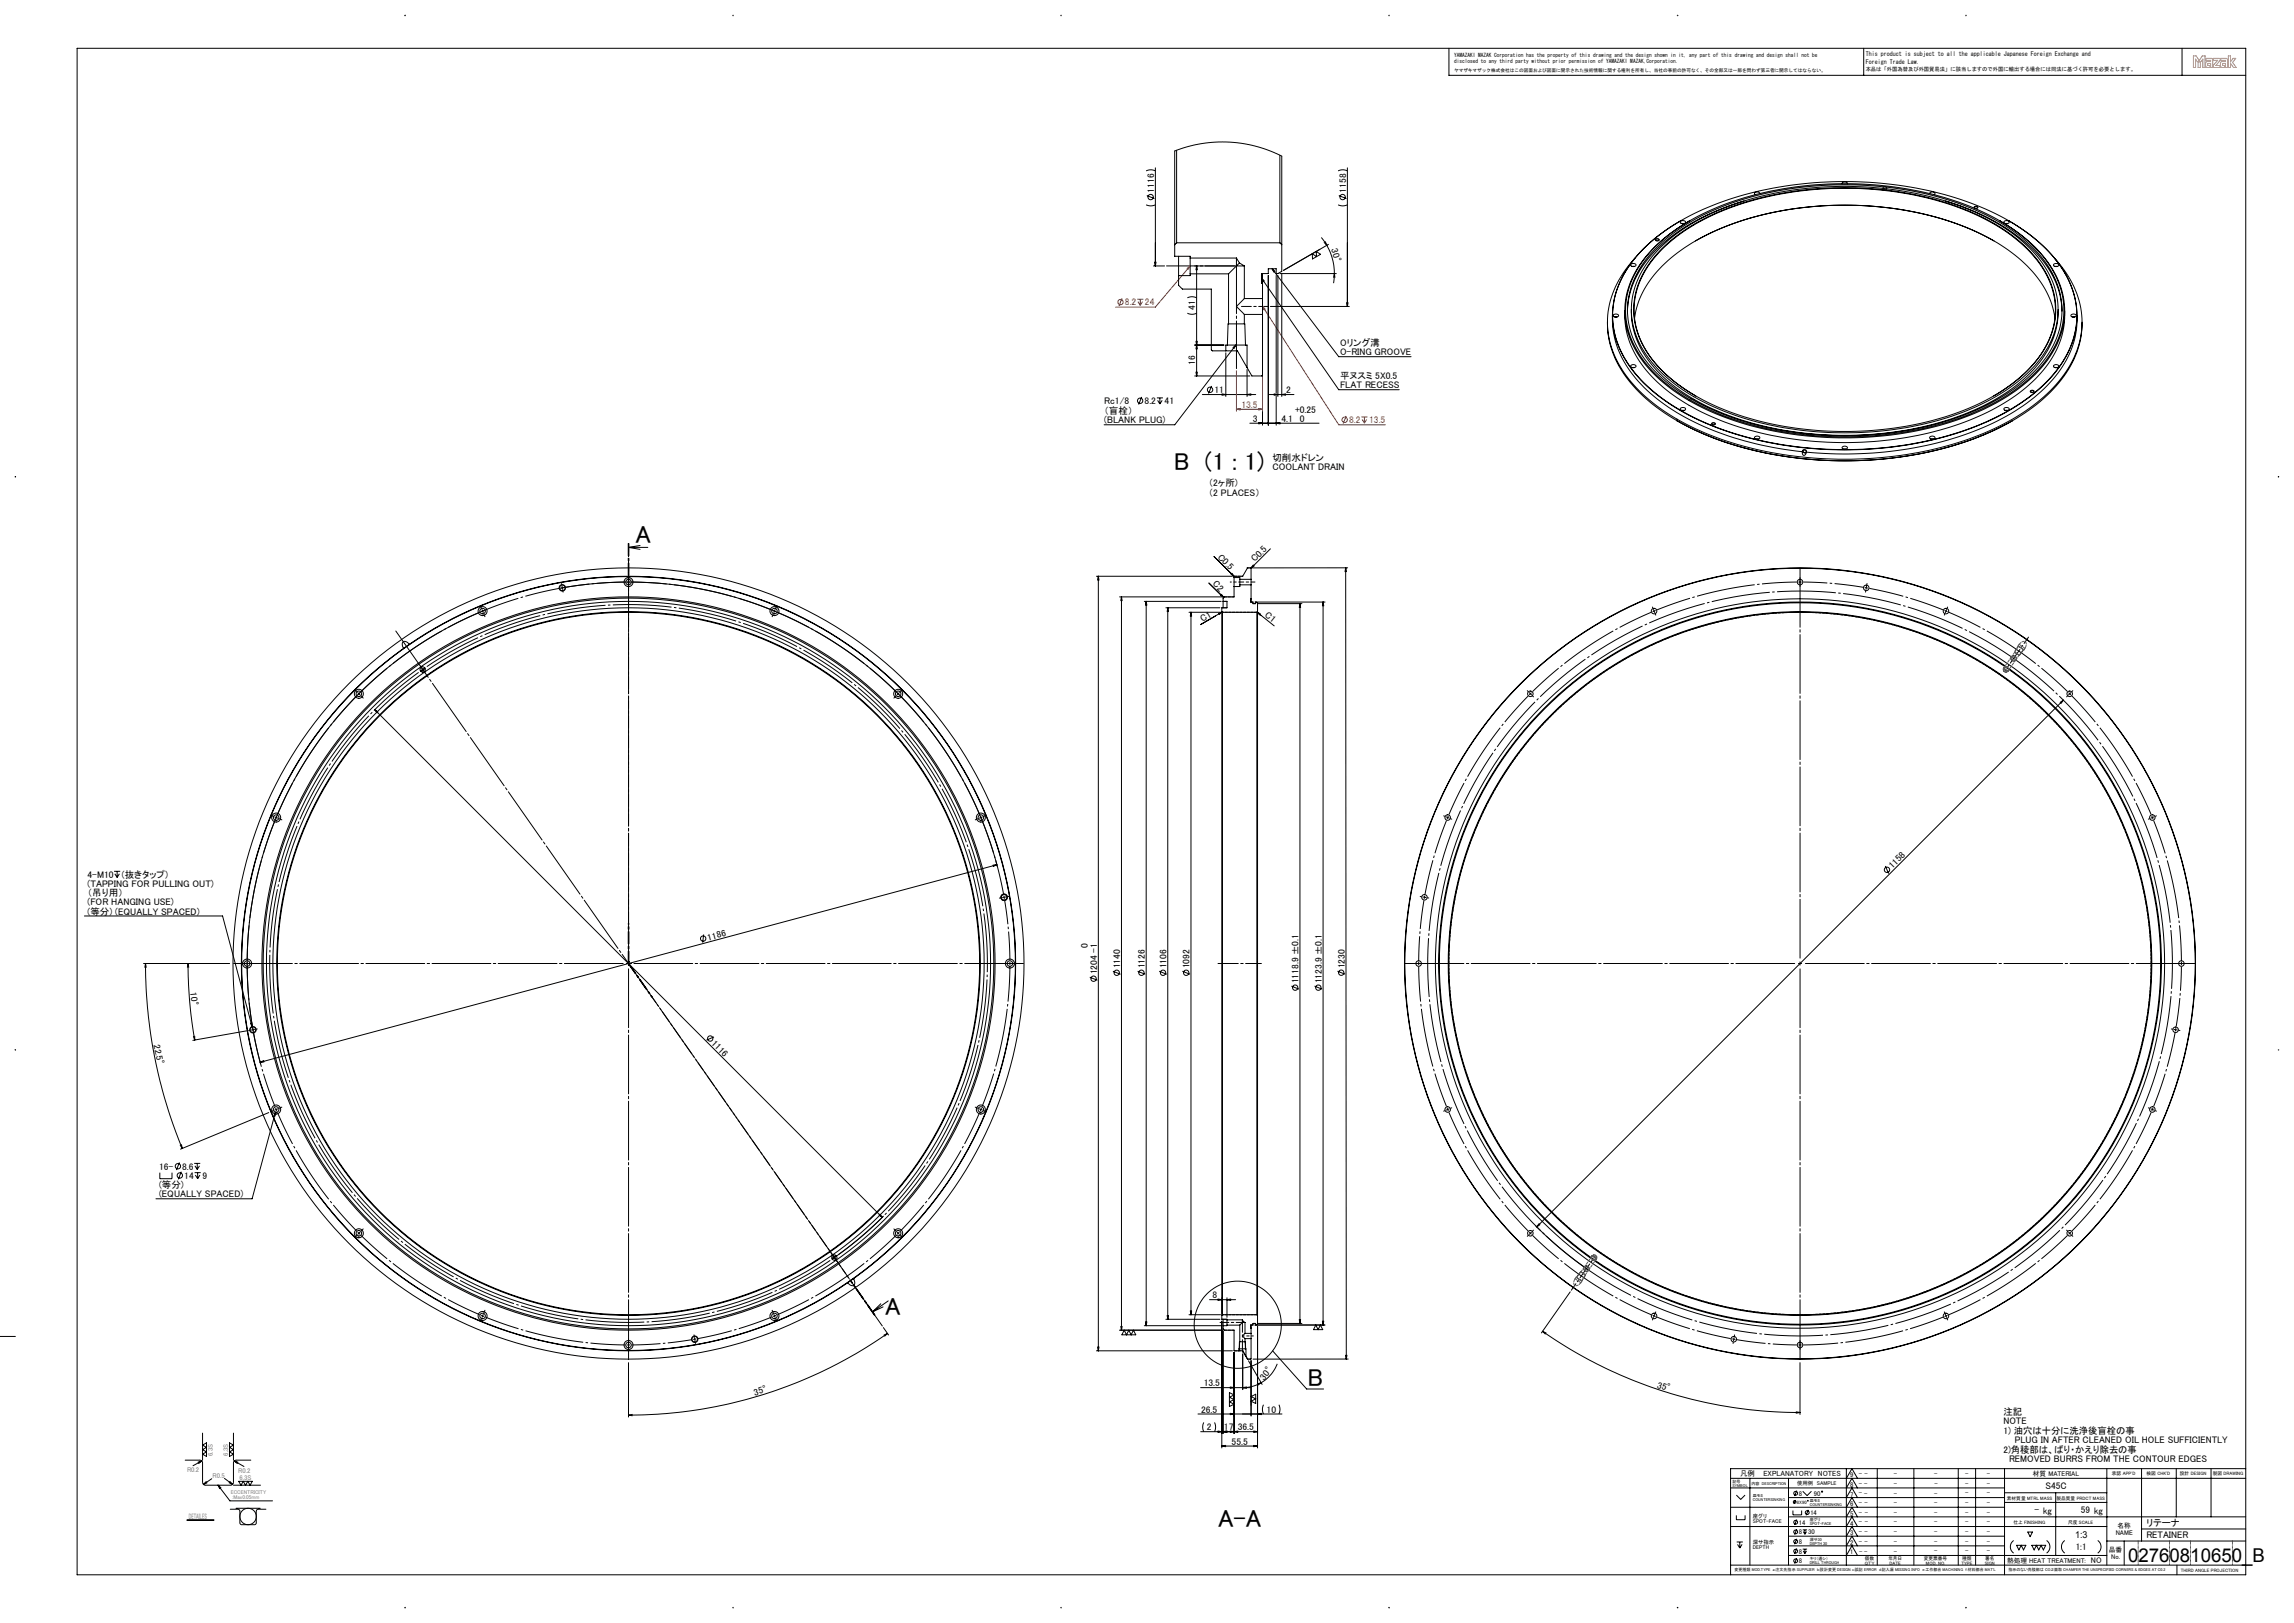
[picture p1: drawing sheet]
<svg xmlns="http://www.w3.org/2000/svg" width="1189mm" height="841mm" viewBox="0 0 1189 841" stroke-linecap="round" stroke-linejoin="round" font-family="sans-serif">
<defs><g id="words">
<g font-size="12.7">
<text x="609" y="244">B (1 : 1)</text>
<text x="329" y="281">A</text>
<text x="459" y="681">A</text>
<text x="678" y="718">B</text>
<text x="631" y="791">A-A</text>
</g>
<text font-size="9.9" x="1103" y="809">02760810650_B</text>
<g font-size="4.9">
<text x="598" y="100" transform="rotate(-90 598 100)">1116</text>
<text x="698" y="100" transform="rotate(-90 698 100)">1158</text>
<text x="690" y="129" transform="rotate(75 690 129)">30°</text>
<text x="620" y="161" transform="rotate(-90 620 161)">41</text>
<text x="695" y="179">Oリング溝</text>
<text x="695" y="184">O-RING GROOVE</text>
<text x="620" y="189" transform="rotate(-90 620 189)">16</text>
<text x="695" y="196">平ヌスミ 5X0.5</text>
<text x="629" y="204">11</text>
<text x="667" y="204">2</text>
<text x="695" y="201">FLAT RECESS</text>
<text x="572" y="209">Rc1/8</text>
<text x="593" y="209">8.2</text>
<text x="604" y="209">41</text>
<text x="572" y="214">（盲栓）</text>
<text x="671" y="214">+0.25</text>
<text x="572" y="219">(BLANK PLUG)</text>
<text x="649" y="219">3</text>
<text x="664" y="219">4.1</text>
<text x="674" y="219">0</text>
<text x="660" y="239">切削水ドレン</text>
<text x="660" y="244">COOLANT DRAIN</text>
<text x="626" y="252">（2ヶ所)</text>
<text x="626" y="257">（2 PLACES）</text>
<text x="631" y="289" transform="rotate(45 631 289)">C0.5</text>
<text x="650" y="291" transform="rotate(-45 650 291)">C0.5</text>
<text x="628" y="303" transform="rotate(45 628 303)">C2</text>
<text x="623" y="322" transform="rotate(-30 623 322)">C1</text>
<text x="655" y="319" transform="rotate(39 655 319)">C1</text>
<text x="45" y="455">4-M10</text>
<text x="63" y="455">(抜きタップ)</text>
<text x="981" y="450" transform="rotate(-45 981 450)">1158</text>
<text x="45" y="460">(TAPPING FOR PULLING OUT)</text>
<text x="45" y="464">（吊り用）</text>
<text x="45" y="469">(FOR HANGING USE)</text>
<text x="45" y="474">(等分) (EQUALLY SPACED)</text>
<text x="367" y="487" transform="rotate(-15 367 487)">1186</text>
<text x="564" y="491" transform="rotate(-90 564 491)">0</text>
<text x="581" y="502" transform="rotate(-90 581 502)">1140</text>
<text x="593" y="502" transform="rotate(-90 593 502)">1126</text>
<text x="605" y="502" transform="rotate(-90 605 502)">1106</text>
<text x="617" y="502" transform="rotate(-90 617 502)">1092</text>
<text x="697" y="502" transform="rotate(-90 697 502)">1230</text>
<text x="569" y="505" transform="rotate(-90 569 505)">1204 -1</text>
<text x="673" y="510" transform="rotate(-90 673 510)">1118.9 ±0.1</text>
<text x="685" y="510" transform="rotate(-90 685 510)">1123.9 ±0.1</text>
<text x="99" y="514" transform="rotate(85 99 514)">10°</text>
<text x="80" y="541" transform="rotate(79 80 541)">22.5°</text>
<text x="368" y="541" transform="rotate(45 368 541)">1116</text>
<text x="82" y="606">16-</text>
<text x="94" y="606">8.6</text>
<text x="96" y="611">14</text>
<text x="105" y="611">9</text>
<text x="82" y="616">(等分)</text>
<text x="82" y="620">(EQUALLY SPACED)</text>
<text x="629" y="673">8</text>
<text x="624" y="718">13.5</text>
<text x="655" y="715" transform="rotate(-51 655 715)">30°</text>
<text x="859" y="719" transform="rotate(18 859 719)">35°</text>
<text x="391" y="723" transform="rotate(-18 391 723)">35°</text>
<text x="623" y="732">26.5</text>
<text x="656" y="732">10</text>
<text x="1038" y="733">注記</text>
<text x="1038" y="738">NOTE</text>
<text x="626" y="741">2</text>
<text x="634" y="741">17</text>
<text x="642" y="741">36.5</text>
<text x="1038" y="743">1) 油穴は十分に洗浄後盲栓の事</text>
<text x="638" y="749">55.5</text>
<text x="1044" y="748">PLUG IN AFTER CLEANED OIL HOLE SUFFICIENTLY</text>
<text x="1038" y="753">2)角稜部は、ばり・かえり除去の事</text>
<text x="1041" y="758">REMOVED BURRS FROM THE CONTOUR EDGES</text>
<text x="1060" y="772">S45C</text>
<text x="1054" y="784">- kg</text>
<text x="1079" y="784">59 kg</text>
<text x="1112" y="791">リテーナ</text>
<text x="1076" y="797">1:3</text>
<text x="1113" y="797">RETAINER</text>
<text x="1076" y="803">1:1</text>
</g>
<g font-size="4.9" fill="#f00">
<text x="583" y="158">8.2</text>
<text x="593" y="158">24</text>
<text x="643" y="211">13.5</text>
<text x="699" y="219">8.2</text>
<text x="710" y="219">13.5</text>
</g>
<text font-size="4.2" x="1084" y="810">NO</text>
<text font-size="4.1" fill="#808080" x="98" y="787">DETAILES</text>
<g font-size="3.9">
<text x="902" y="765">凡例</text>
<text x="914" y="765">EXPLANATORY　NOTES</text>
</g>
<g font-size="3.5" fill="#808080">
<text x="110" y="754" transform="rotate(-90 110 754)">6.3S</text>
<text x="118" y="754" transform="rotate(-90 118 754)">6.3S</text>
<text x="97" y="763">R0.2</text>
<text x="110" y="766">R0.5</text>
<text x="124" y="763">R0.2</text>
<text x="124" y="767">6.3S</text>
</g>
<g font-size="3.5">
<text x="959" y="766">9</text>
<text x="964" y="765">- -</text>
<text x="982" y="765">-</text>
<text x="1003" y="765">-</text>
<text x="1018" y="765">-</text>
<text x="1030" y="765">-</text>
<text x="1054" y="765">材質 MATERIAL</text>
<text x="959" y="771">8</text>
<text x="964" y="770">- -</text>
<text x="982" y="770">-</text>
<text x="1003" y="770">-</text>
<text x="1018" y="770">-</text>
<text x="1030" y="770">-</text>
<text x="932" y="775">8</text>
<text x="940" y="775">90</text>
<text x="959" y="776">7</text>
<text x="963" y="780">- -</text>
<text x="964" y="775">- -</text>
<text x="982" y="775">-</text>
<text x="982" y="780">-</text>
<text x="1003" y="780">-</text>
<text x="1003" y="775">-</text>
<text x="1018" y="780">-</text>
<text x="1018" y="775">-</text>
<text x="1030" y="780">-</text>
<text x="1030" y="775">-</text>
<text x="938" y="785">14</text>
<text x="959" y="786">5</text>
<text x="959" y="781">6</text>
<text x="963" y="785">- -</text>
<text x="982" y="785">-</text>
<text x="1003" y="785">-</text>
<text x="1018" y="785">-</text>
<text x="1030" y="785">-</text>
<text x="932" y="790">14</text>
<text x="959" y="790">4</text>
<text x="963" y="790">- -</text>
<text x="982" y="790">-</text>
<text x="1003" y="790">-</text>
<text x="1018" y="790">-</text>
<text x="1030" y="790">-</text>
<text x="1098" y="792">名称</text>
<text x="932" y="795">8</text>
<text x="937" y="795">30</text>
<text x="959" y="796">3</text>
<text x="963" y="795">- -</text>
<text x="982" y="795">-</text>
<text x="1003" y="795">-</text>
<text x="1018" y="795">-</text>
<text x="1030" y="795">-</text>
<text x="1097" y="795">NAME</text>
<text x="932" y="800">8</text>
<text x="959" y="800">2</text>
<text x="964" y="800">- -</text>
<text x="982" y="800">-</text>
<text x="1003" y="800">-</text>
<text x="1018" y="800">-</text>
<text x="1030" y="800">-</text>
<text x="932" y="805">8</text>
<text x="959" y="806">1</text>
<text x="964" y="805">- -</text>
<text x="982" y="805">-</text>
<text x="1003" y="805">-</text>
<text x="1018" y="805">-</text>
<text x="1030" y="805">-</text>
<text x="1040" y="810">熱処理 HEAT TREATMENT:</text>
<text x="1093" y="804">品番</text>
<text x="1094" y="808">No.</text>
<text x="932" y="810">8</text>
</g>
<g font-size="3.2">
<text x="967" y="29">This product is subject to all the applicable Japanese Foreign Exchange and</text>
<text x="967" y="33">Foreign Trade Law.</text>
</g>
<g font-size="2.8">
<text x="754" y="30">YAMAZAKI MAZAK Corporation has the property of this drawing and the design shown in it, any part of this drawing and design shall not be</text>
<text x="754" y="33">disclosed to any third party without prior permission of YAMAZAKI MAZAK,Corporation.</text>
<text x="967" y="37">本品は「外国為替及び外国貿易法」に該当しますので外国に輸出する場合には同法に基づく許可を必要とします。</text>
<text x="931" y="770">使用例　SAMPLE</text>
<text x="908" y="786">座グリ</text>
<text x="908" y="789">SPOT-FACE</text>
<text x="908" y="800">深サ指示</text>
<text x="908" y="803">DEPTH</text>
</g>
<g font-size="2.8" fill="#808080">
<text x="120" y="774">ECCENTRICITY</text>
<text x="120" y="777">:Max0.05mm</text>
</g>
<g font-size="2.5">
<text x="754" y="37">ヤマザキマザック株式会社はこの図面および図面に開示された技術情報に関する権利を所有し、当社の事前の許可なく、その全部又は一部を問わず第三者に開示してはならない。</text>
<text x="1095" y="765">承認 APP'D</text>
<text x="1113" y="765">検図 CHK'D</text>
<text x="1130" y="765">設計 DESIGN</text>
<text x="1147" y="765">製図 DRAWING</text>
<text x="931" y="779">8X90</text>
<text x="1040" y="777">素材質量 MTRL MASS</text>
<text x="1066" y="777">製品質量 PRDCT MASS</text>
<text x="1044" y="790">仕上 FINISHING</text>
<text x="1072" y="790">尺度 SCALE</text>
<text x="967" y="808">個数</text>
<text x="979" y="808">年月日</text>
<text x="997" y="808">変更票番号</text>
<text x="1017" y="808">種類</text>
<text x="1029" y="808">署名</text>
<text x="967" y="811">QT'Y</text>
<text x="979" y="811">DATE</text>
<text x="998" y="811">MOD. NO.</text>
<text x="1017" y="811">TYPE</text>
<text x="1029" y="811">SIGN</text>
<text x="1130" y="814">THIRD ANGLE PROJECTION</text>
</g>
<g font-size="2.1">
<text x="898" y="768">記号</text>
<text x="898" y="770">SYMBOL</text>
<text x="908" y="769">内容 DESCRIPTION</text>
<text x="908" y="776">皿モミ</text>
<text x="908" y="778">COUNTERSINKING</text>
<text x="938" y="778">皿モミ</text>
<text x="938" y="780">COUNTERSINKING</text>
<text x="938" y="788">座グリ</text>
<text x="938" y="790">SPOT-FACE</text>
<text x="938" y="798">深サ30</text>
<text x="938" y="800">DEPTH 30</text>
<text x="938" y="808">キリ（通シ）</text>
<text x="899" y="814">変更種類 MOD.TYPE a:注文先指示 SUPPLIER b:設計変更 DESIGN c:誤記 ERROR d:記入漏 MISSING INFO e:工作都合 MACHINING f:材料都合 MAT'L</text>
<text x="938" y="810">DRILL THROUGH</text>
<text x="1041" y="814">指示のない角稜部は C０.２面取 CHAMFER THE UNSPECIFIED CORNERS &amp; EDGES AT C0.2</text>
</g>
</g></defs>
<g fill="none" stroke="#000" stroke-width=".52">
<path d="M40 25h1124v791h-1124zM751 25v14h413M966 25v14M1131 25v14M610 78v48M594 89l2-1 3 1M599 87v51M663 80v46M694 89l1-1 3 1M698 87v72M955 95a1.5 1.5 0 0 1 1-1 1.5 1.5 0 0 1 2 1M594 106l2 1 3-1"/>
<path d="M594 101l4 2M694 106l2 1 2-1M694 101l4 2M871 114a67 67 0 0 0-34 41 47 47 0 0 0 16 45 138 138 0 0 0 75 31 187 187 0 0 0 111-17 70 70 0 0 0 36-40 46 46 0 0 0-15-45l-8-8-11-7M871 114h.1M871 115l1-1a1.1 1.1 0 0 1 1 0 1.1 1.1 0 0 1 0 2 1.1 1.1 0 0 1-1 0l-1-1zM872 116h1M876 114a64 64 0 0 0-33 38 45 45 0 0 0 16 43 130 130 0 0 0 71 30 176 176 0 0 0 107-17 63 63 0 0 0 32-38 45 45 0 0 0-16-43l-6-6-11-7M904 104a96 96 0 0 0-53 34l-2 4a41 41 0 0 0-5 19M910 101h.1M912 100a1.3 1.3 0 0 0-1-1 1.3 1.3 0 0 0-1 2M1000 100a1.2 1.2 0 0 1 2-1 1.2 1.2 0 0 1 1 2h-1"/>
<path d="M1008 104a99 99 0 0 1 52 33l4 6a40 40 0 0 1 5 18M1023 107h1l1 1h-1zM1023 107h1a.8 .8 0 0 1 1 0 .8 .8 0 0 1 0 1 .8 .8 0 0 1-1 0zM1039 115l1-1a1.1 1.1 0 0 1 1 0 1.1 1.1 0 0 1 0 2 1.1 1.1 0 0 1-1 0l-1-1zM1039 116h2M1041 114h.1M598 138h6M598 136l1 2M599 136v2M609 127v-49l11-3 13-1h8l8 1 8 3 7 3v46M609 127v6h8v1M610 126l-1 1"/>
<path d="M610 126h53M611 133v10M617 134v8M617 134h24M619 138h21M620 138v57M620 138l1 2M620 138v2M641 138l-4 4M641 138h4M641 134v4M641 134l1 2"/>
<path d="M642 136l-1 2M642 136l3 2M645 138v17M659 139l35 46h37M659 139l2 2M659 139l1 2M663 126l1 1M664 127v14l-3 1v-3h-4v3h-3v5M680 131l2 2v-3l2 2-4 2zM685 123l3 4M686 126l2 1M687 125l1 2"/>
<path d="M688 127a30 30 0 0 1 4 15M689 127l-24 13M845 137h1a1.1 1.1 0 0 1 2 0 1.1 1.1 0 0 1 0 1 1.1 1.1 0 0 1-2 0h-1zM846 138h1M847 134a45 45 0 0 0-8 55 91 91 0 0 0 47 36 199 199 0 0 0 148-3 81 81 0 0 0 42-38 45 45 0 0 0-11-50M852 129a130 130 0 0 1 70-32 188 188 0 0 1 117 16 70 70 0 0 1 36 40 46 46 0 0 1-15 45 131 131 0 0 1-70 32 190 190 0 0 1-114-15 73 73 0 0 1-38-39 45 45 0 0 1 12-46zM858 128a126 126 0 0 1 69-31 178 178 0 0 1 107 16 66 66 0 0 1 34 38 44 44 0 0 1-13 43 123 123 0 0 1-67 30 178 178 0 0 1-110-16 65 65 0 0 1-34-37 44 44 0 0 1 14-43zM858 124h1h1l-1 1zM858 124a1 1 0 0 1 2 0 .8 .8 0 0 1 0 1 1 1 0 0 1-2 0zM859 128a126 126 0 0 1 71-30 175 175 0 0 1 104 16 65 65 0 0 1 33 37 43 43 0 0 1-13 42 125 125 0 0 1-69 31 176 176 0 0 1-106-16 65 65 0 0 1-34-37 43 43 0 0 1 14-43zM860 128a122 122 0 0 1 68-29 173 173 0 0 1 104 15 64 64 0 0 1 33 36 42 42 0 0 1-13 42 122 122 0 0 1-67 30 173 173 0 0 1-105-15 64 64 0 0 1-33-37 42 42 0 0 1 13-42zM861 129a121 121 0 0 1 67-30 169 169 0 0 1 105 17 61 61 0 0 1 32 36 43 43 0 0 1-16 41 126 126 0 0 1-70 29 167 167 0 0 1-100-17 61 61 0 0 1-31-36 42 42 0 0 1 13-40z"/>
<path d="M879 125a170 170 0 0 1 108-16 142 142 0 0 1 46 16M1065 137a1.1 1.1 0 0 1 2 0 1.1 1.1 0 0 1 0 1 1.1 1.1 0 0 1-2 0h-1zM1065 138h1M611 143v5l2 2h15v31v1h7M615 154h3h2M617 142v1h-6M617 142h20M637 142v26M645 155l-4 4 4 4M645 155h9M654 144l40 58h31M654 144l1 2"/>
<path d="M654 142v5M654 155v8h-9M654 147v8M654 156v64M657 143v77M658 159h41M661 143v61M662 143v62M663 142h30M664 142v63M692 142l-1 5M692 142v2"/>
<path d="M692 142l-1 2M698 157v2M699 157l-1 2M615 162l2 1 3-1M619 179h15M620 177l1 4M621 177l-1 4M636 179h10M636 179h-1v3M637 168h8M637 168l-1 11M641 179l-32 41h-37"/>
<path d="M641 179l-1 2M641 179l-2 1M645 163v5M645 168l1 11M646 179v11M833 167a53 53 0 0 0 22 41l14 10M836 164a51 51 0 0 0 21 41 147 147 0 0 0 77 29M836 163h1a1.1 1.1 0 0 1 2 0 1.1 1.1 0 0 1 0 1 1.1 1.1 0 0 1-2 0h-1zM837 164h1M842 161a50 50 0 0 0 22 41 147 147 0 0 0 83 27 166 166 0 0 0 94-21 58 58 0 0 0 29-39v-8M846 160a48 48 0 0 0 21 39 143 143 0 0 0 80 26 161 161 0 0 0 91-21 57 57 0 0 0 28-37l1-7M847 165a55 55 0 0 1 28-38 160 160 0 0 1 95-20 136 136 0 0 1 76 27 50 50 0 0 1 19 31"/>
<path d="M1074 163a1.1 1.1 0 0 1 2 0 1.1 1.1 0 0 1 0 1 1.1 1.1 0 0 1-2 0h-1zM1074 164h1M1077 164a51 51 0 0 1-21 40 144 144 0 0 1-76 30l-22 1-22-1M1079 167a53 53 0 0 1-21 41 151 151 0 0 1-83 30 186 186 0 0 1-106-20M619 195h29M620 193v2M621 193l-1 2M635 182h6l5 8M635 183v22M646 191v14M646 190l3 5h5v-1M845 189h1a1.1 1.1 0 0 1 2 0 1.1 1.1 0 0 1 0 2 1.1 1.1 0 0 1-2 0l-1-1z"/>
<path d="M846 190h1M1064 189a1.2 1.2 0 0 1 2 0 1.2 1.2 0 0 1 1 1l-2 1zM1065 190h1M592 206l-2 4M600 206h3M600 207l1 2M601 206v3M602 207l-1 2M623 204h28M628 200l-2 4M633 204h2l-2 1M648 219h36"/>
<path d="M648 204h-2l2 1M652 219h2l-2 1M658 204h13M660 204h2l-2 1M661 205v15M663 219h-2l2 1M666 204h-2l2 1M869 218h.1M871 212l1-1a1.1 1.1 0 0 1 1 0 1.1 1.1 0 0 1 0 2 1.1 1.1 0 0 1-1 0l-1-1zM872 213h1M879 205a61 61 0 0 1-31-36 43 43 0 0 1 15-41 126 126 0 0 1 70-29 168 168 0 0 1 100 17 61 61 0 0 1 31 36 43 43 0 0 1-15 42l-6 5-10 6M887 219h1l1 1h-1z"/>
<path d="M1039 212l1-1a1.1 1.1 0 0 1 1 0 1.1 1.1 0 0 1 0 2 1.1 1.1 0 0 1-1 0l-1-1zM1039 213h2M1043 218a187 187 0 0 1-112 19 165 165 0 0 1-62-19M1052 203l2-1v1h-1zM1053 202a.8 .8 0 0 1 1 0 .8 .8 0 0 1 0 1 .8 .8 0 0 1-1 0zM910 226a1.1 1.1 0 0 1 2 0 1.1 1.1 0 0 1 0 2 1.1 1.1 0 0 1-2 0l-1-1zM910 228h1M934 234v1a1 1 0 0 0 1 1 1 1 0 0 0 1-1v-1M934 234a1.1 1.1 0 0 1 1-1 1.1 1.1 0 0 1 1 1M934 234l1 1 1-1M934 233l1 1h1M936 234h.1"/>
<path d="M936 225h1M955 232l1-1a1.1 1.1 0 0 1 1 0 1.1 1.1 0 0 1 0 2 1.1 1.1 0 0 1-1 0l-1-1zM956 233h1M1000 226h1a1.1 1.1 0 0 1 2 0 1.1 1.1 0 0 1 0 2 1.1 1.1 0 0 1-2 0l-1-1zM1001 228h1M326 284h10M326 284l6 1M332 283l-6 1M568 299h71M569 299v401M569 299l1 2M569 299v2"/>
<path d="M638 297l-9-9 11 11M638 298l2 1M639 297l1 2M640 299v5M640 299h.1M640 299h3v1M648 294v6M648 294h-1l-3 5h-4M650 293l-2 1M658 284l-10 10M697 294l1 410M697 294l1 2"/>
<path d="M697 294v2M698 294h-49M252 316a198 198 0 0 0-117 235M290 305a198 198 0 0 1 227 144M325 302h2M326 301v1M580 309h54M581 309v380M581 309l1 2M581 309v2M593 312h40M594 312v375"/>
<path d="M594 312v2M604 315h28M605 315v369M605 315l1 2M605 315v2M616 317h17M617 317v364M617 317l1 2M617 317v2M633 308l1 2M633 308l-6-6 7 8M633 317v365"/>
<path d="M633 317h1M633 317l-1 1M633 317l-11 7 8-5M634 317v364M634 317h17M634 312v3M634 312h2v3h-3v2M640 304v5h-5l-1 1v2M643 300v3M643 303v1h-3M643 303h5M643 300h5"/>
<path d="M648 310v2M648 300v3M648 303v7M648 310v2h1v1h2v-1M650 312h37M651 312h1v5M651 317v364M652 317l1 1M652 317l1 2M652 317l8 7M652 317v365M652 317h-1"/>
<path d="M652 313h23M674 313v373M674 313v2M674 313l-1 2M686 312v375M686 312v2M686 312l-1 2M932 302h2M933 301v1M209 336h.1M212 334l-1-1a1.7 1.7 0 0 0-2 0 1.7 1.7 0 0 0 0 2v1M212 334h.1"/>
<path d="M218 348l2-2-1 1zM219 346v1M219 347h-1M219 347l1 1M220 346l-1 1M1043 341h1M1044 341v1M1044 341l-1 1M1044 341h.1M194 368l263 263M194 368l1 1M194 368l2 1"/>
<path d="M1069 363l-272 273M1069 363l-1 1M59 451h3M60 453l1 2M61 451v4M62 453l-1 2M517 448l-382 102M517 448h-2M517 448l-2 1M977 449l2 4M44 475h71l16 57M74 499h45"/>
<path d="M75 499a250 250 0 0 0 19 96M75 499l1 2M75 499v2M97 499a224 224 0 0 0 4 40M97 499l1 2M97 499v2M325 499h2M326 498v2M365 484l-1 4M932 499h2M933 498v2M565 506l4 2"/>
<path d="M577 503l4 2M590 503l4 2M601 503l4 2M613 503l4 2M669 511l4 2M681 511l4 2M693 503l4 2M100 537l1 2M101 537v2M128 534l-28 5M130 530l1 2M370 537l-4 2"/>
<path d="M137 550h-2M139 577l-45 18M143 576l-12 45h-50M143 576l-1 2M143 576v2M93 593l1 2M94 593v2M83 608v3h6v-3M93 602l-2 4M94 607l-2 4M101 603h3M101 608h3"/>
<path d="M101 604l1 2M101 609l1 2M102 603v3M102 608v3M103 604l-1 2M104 609l-2 2M456 630l1 1M456 629l1 2M458 630a181 181 0 0 1-27 22M796 635a194 194 0 0 0 27 23M798 634l-1 2M798 635l-1 1"/>
<path d="M432 651h2l-3 1zM439 665h.1M442 663a1.9 1.9 0 0 1 1 2 1.9 1.9 0 0 1-1 1l-3-1M442 663h.1M457 676l-5 4M458 677l-6 3M460 674l-8 6M617 679v2M618 679l-1 2M627 673h13M631 673h2l-2 1M633 672v9"/>
<path d="M636 672v11M638 673h-2l2 1M814 669l-15 22M0 693h8M458 688l3 4M460 691a234 234 0 0 1-134 42M460 691l-1 1M460 691l-2 1M568 700h71M569 698v2M570 698l-1 2M580 689h54"/>
<path d="M581 687v2M582 687l-1 2M583 689l1 3 1-3 1 3 1-3 2 3h-8zM593 687h40M594 685v2M604 684h28M605 682v2M606 682l-1 2M616 681h17M633 682v2h3M633 685v65M634 681h17"/>
<path d="M634 681l-1 1M634 684v3M634 687v2h1h5v11h2M634 690v53M636 684v3M636 687h7M636 687h-2M636 684h8M642 699h4M642 699v1M643 695l-1 4M643 695h2"/>
<path d="M643 687v8M644 685l-1 2M644 685h1M644 684v1M644 700l3 4M644 700l2 3M644 700h-2M644 700v1M644 685h.1M645 691a1.4 1.4 0 0 0-1 1 1.4 1.4 0 0 0 1 2M645 695h.1M645 691h3"/>
<path d="M645 685v6M645 694v1M645 694h3M645 695l1 4M646 699v4M648 687v1M648 691v3M648 688v3M648 694v10h-1M650 687h37M651 687v-1h-2v1h-1v1M651 681l1 1"/>
<path d="M652 682v4l-1 1M652 687v63M652 686h23M660 700l17 20h9M673 684l1 2M674 684v2M682 687l1 2 1-2 2 2h-5zM685 685l1 2M686 685v2M800 690a232 232 0 0 0 133 42M800 690l1 1M326 706v28"/>
<path d="M622 719h27M638 719h2h-2M640 701v42M644 702v18M644 719h2M646 703l1 1M646 719h-2M647 705l7 12M648 705v29M654 717a19 19 0 0 1-10 2M654 717l-2 1M654 717h-2"/>
<path d="M662 707a19 19 0 0 1-8 10M697 702l1 2M698 702v2M699 704h-50M933 706v27M326 733l2 1M328 733h-2M621 733h43M624 737l-1 2 1 3M629 737l1 2-1 3M637 722l3 1-3 1 3 1-3 1 3 2-3 1zM638 732l2 1h-2"/>
<path d="M648 724l3-2v5l-3-1 3-1zM654 732l-2 1h2M655 728l-1 2 1 3M663 728v2v3M931 732h2M933 732h-2M96 757h8h1v11l1 2h14l1-2v-11h1h8M105 757l-5 3M105 757l-2 1M105 749l2-1v7l-2-1 2-2-2-1 2-1zM105 743v14M119 748l2 1-2 1 2 1-2 1 2 2-2 1z"/>
<path d="M121 743v14M121 757l5 3M121 757l2 1M622 742h30M631 742h2h-2M633 749h19M633 749l2 1M635 749h-2M636 742h-2h2M638 742h2M640 742h-2M640 742h2"/>
<path d="M642 742h-2M650 749h2M650 742h2M652 749l-2 1M652 742h-2M107 768l-2 1M110 766l-5 3M113 770l6 8h22M113 770l1 1M113 770l2 1M116 766l5 3M119 768l2 1"/>
<path d="M121 770h14M124 768h7l-1 2-2-2-1 2-1-2-1 2zM897 771h142M897 766h267M900 775l2 2 2-2M907 766v45M927 776h112M927 766v45M931 777l-1 2M931 772l-1 3M934 773l3 2 2-2M957 776l3-5 3 5"/>
<path d="M957 771l3-5 3 5M957 766l3-5 3 5M957 761v50M973 761v50M992 761v50M1015 761v50M1024 761v50M1039 761v55M1039 774h53M1039 779h53M1065 774v32M1092 761v50"/>
<path d="M1110 761v38M1128 761v25M1146 761v25M1164 761h-267v55M97 788h14M119 782l5 1v6l1 1h7l1-1v-7h5M122 782h13M897 781h142M897 791h195M900 785v2h4v-2M900 799h3M902 799v3"/>
<path d="M927 796h112M927 786h237M929 783v2h5v-2M931 787l-1 3M931 797l-1 3M931 792l-1 3M934 793h3M935 794v1M935 793v2M936 794l-1 1M937 782l-1 3M957 796l3-5 3 5"/>
<path d="M957 791l3-5 3 5M957 786l3-5 3 5M957 781l3-5 3 5M1044 798a4 4 0 0 0 0 7M1051 794h2l-1 2zM1061 798a4 4 0 0 1 0 7M1070 798a4 4 0 0 0 0 7M1087 798a4 4 0 0 1 0 7M1092 799h72M1101 799v12M1110 792h54M897 811h267"/>
<path d="M901 800l1 2M903 800l-1 2M927 806h165M927 801h112M931 807l-1 3M931 802l-1 3M934 803h3M935 804v1M935 803v2M936 804l-1 1M957 806l3-5 3 5M957 801l3-5 3 5"/>
<path d="M1045 801h5l-1 2-1-2-2 2zM1053 801h7l-1 2-1-2-1 2-1-2-2 2zM1128 811v5M870 833h.1"/>
<circle cx="210" cy="8" r=".1"/>
<circle cx="380" cy="8" r=".1"/>
<circle cx="550" cy="8" r=".1"/>
<circle cx="720" cy="8" r=".1"/>
<circle cx="869" cy="8" r=".1"/>
<circle cx="1019" cy="8" r=".1"/>
<circle cx="977" cy="97" r=".9"/>
<circle cx="596" cy="102" r="1.4"/>
<circle cx="696" cy="102" r="1.4"/>
<circle cx="591" cy="208" r="1.4"/>
<circle cx="627" cy="202" r="1.4"/>
<circle cx="888" cy="220" r=".7"/>
<circle cx="935" cy="234" r=".9"/>
<circle cx="8" cy="247" r=".1"/>
<circle cx="1181" cy="247" r=".1"/>
<circle cx="250" cy="317" r="1.4"/>
<circle cx="250" cy="317" r="2.3"/>
<circle cx="291" cy="305" r="1.4"/>
<circle cx="291" cy="305" r="1.7"/>
<circle cx="326" cy="302" r="1.4"/>
<circle cx="326" cy="302" r="2.3"/>
<circle cx="401" cy="317" r="1.4"/>
<circle cx="401" cy="317" r="2.3"/>
<circle cx="857" cy="317" r="1.4"/>
<circle cx="933" cy="302" r="1.4"/>
<circle cx="967" cy="305" r="1.4"/>
<circle cx="1009" cy="317" r="1.4"/>
<circle cx="186" cy="360" r="1.4"/>
<circle cx="186" cy="360" r="2.3"/>
<circle cx="219" cy="347" r="1.4"/>
<circle cx="466" cy="360" r="1.4"/>
<circle cx="466" cy="360" r="2.3"/>
<circle cx="793" cy="360" r="1.4"/>
<circle cx="1044" cy="341" r="1.4"/>
<circle cx="1073" cy="360" r="1.4"/>
<circle cx="143" cy="424" r="1.4"/>
<circle cx="143" cy="424" r="2.3"/>
<circle cx="508" cy="424" r="2.3"/>
<circle cx="508" cy="424" r="1.4"/>
<circle cx="750" cy="424" r="1.4"/>
<circle cx="1116" cy="424" r="1.4"/>
<circle cx="978" cy="451" r="1.4"/>
<circle cx="520" cy="465" r="1.4"/>
<circle cx="520" cy="465" r="1.7"/>
<circle cx="738" cy="465" r="1.4"/>
<circle cx="128" cy="499" r="2.3"/>
<circle cx="128" cy="499" r="1.4"/>
<circle cx="326" cy="499" r="189"/>
<circle cx="326" cy="499" r="182"/>
<circle cx="326" cy="499" r="200"/>
<circle cx="326" cy="499" r="201"/>
<circle cx="326" cy="499" r="188"/>
<circle cx="326" cy="499" r="184"/>
<circle cx="326" cy="499" r="205"/>
<circle cx="326" cy="499" r="190"/>
<circle cx="364" cy="486" r="1.4"/>
<circle cx="523" cy="499" r="2.3"/>
<circle cx="523" cy="499" r="1.4"/>
<circle cx="735" cy="499" r="1.4"/>
<circle cx="933" cy="499" r="187"/>
<circle cx="933" cy="499" r="182"/>
<circle cx="933" cy="499" r="205"/>
<circle cx="933" cy="499" r="189"/>
<circle cx="1131" cy="499" r="1.4"/>
<circle cx="567" cy="507" r="1.4"/>
<circle cx="579" cy="504" r="1.4"/>
<circle cx="592" cy="504" r="1.4"/>
<circle cx="603" cy="504" r="1.4"/>
<circle cx="615" cy="504" r="1.4"/>
<circle cx="671" cy="512" r="1.4"/>
<circle cx="683" cy="512" r="1.4"/>
<circle cx="695" cy="504" r="1.4"/>
<circle cx="131" cy="534" r="1.7"/>
<circle cx="131" cy="534" r="1.4"/>
<circle cx="368" cy="538" r="1.4"/>
<circle cx="1128" cy="534" r="1.4"/>
<circle cx="8" cy="544" r=".1"/>
<circle cx="1181" cy="544" r=".1"/>
<circle cx="143" cy="575" r="2.3"/>
<circle cx="143" cy="575" r="1.4"/>
<circle cx="508" cy="575" r="2.3"/>
<circle cx="508" cy="575" r="1.4"/>
<circle cx="750" cy="575" r="1.4"/>
<circle cx="1116" cy="575" r="1.4"/>
<circle cx="92" cy="604" r="1.4"/>
<circle cx="93" cy="609" r="1.4"/>
<circle cx="186" cy="639" r="1.4"/>
<circle cx="186" cy="639" r="2.3"/>
<circle cx="466" cy="639" r="1.4"/>
<circle cx="466" cy="639" r="2.3"/>
<circle cx="793" cy="639" r="1.4"/>
<circle cx="1073" cy="639" r="1.4"/>
<circle cx="432" cy="652" r="1.4"/>
<circle cx="822" cy="657" r="1.4"/>
<circle cx="250" cy="682" r="1.4"/>
<circle cx="250" cy="682" r="2.3"/>
<circle cx="326" cy="697" r="1.4"/>
<circle cx="326" cy="697" r="2.3"/>
<circle cx="360" cy="694" r="1.4"/>
<circle cx="360" cy="694" r="1.6"/>
<circle cx="401" cy="682" r="1.4"/>
<circle cx="401" cy="682" r="2.3"/>
<circle cx="642" cy="686" r="23"/>
<circle cx="857" cy="682" r="1.4"/>
<circle cx="899" cy="694" r="1.4"/>
<circle cx="933" cy="697" r="1.4"/>
<circle cx="1009" cy="682" r="1.4"/>
<circle cx="930" cy="778" r=".7"/>
<circle cx="931" cy="774" r="1"/>
<circle cx="937" cy="778" r=".2"/>
<circle cx="944" cy="773" r=".3"/>
<circle cx="129" cy="786" r="4"/>
<circle cx="931" cy="789" r="1"/>
<circle cx="931" cy="794" r="1"/>
<circle cx="931" cy="799" r="1"/>
<circle cx="937" cy="784" r="1"/>
<circle cx="931" cy="809" r="1"/>
<circle cx="931" cy="804" r="1"/>
<circle cx="210" cy="833" r=".1"/>
<circle cx="380" cy="833" r=".1"/>
<circle cx="550" cy="833" r=".1"/>
<circle cx="720" cy="833" r=".1"/>
<circle cx="1019" cy="833" r=".1"/>
</g>
<g fill="none" stroke="#f00" stroke-width=".52">
<path d="M617 138l-18 21h-21M617 138l-1 2M617 138l-2 1M582 155l-2 4M589 155h4M590 156l1 2M591 155v3M592 156l-1 2M654 159l40 61h24M654 159l2 1M654 159l1 2M641 192v21"/>
<path d="M654 195v18M641 212h13M641 212h2M643 212h-2M652 212h2M654 212h-2M698 216l-2 4M706 216h3M706 217l1 2M707 216v3M708 217l-1 2"/>
<circle cx="581" cy="157" r="1.4"/>
<circle cx="697" cy="218" r="1.4"/>
</g>
<g fill="none" stroke="#000" stroke-width=".52" stroke-dasharray="30.5 1.3 1.3 1.3" stroke-linecap="butt">
<path d="M250 317h-1M250 317l1-1M291 305l1-1M401 317v-1M401 317h1M857 317l1-1M967 305l-1-1M967 305h1M1009 317l-1-1M186 359l-1 1M186 359h1M466 359h-1"/>
<path d="M466 359v1M793 359v1M793 359h1M1073 359h-1M1073 359v1M143 424v-1M508 424v-1M508 424h1M750 424l1-1M1116 424l-1-1M520 465v-1M520 465l1 1"/>
<path d="M738 465v1M738 465v-1M128 499v1M128 499v-1M523 499v-1M523 499v1M735 499v1M735 499v-1M1131 499v-1M1131 499v1M131 534v-1M1128 534v-1"/>
<path d="M1128 534h-1M143 575v1M143 575v-1M508 575l1-1M508 575v1M750 575l1 1M750 575v-1M1116 575v-1M1116 575l-1 1M186 639l1 1M186 639l-1-1M466 639v-1"/>
<path d="M466 639l-1 1M793 639l1 1M793 639v-1M1073 639v-1M1073 639l-1 1M432 652l1-1M822 657l1 1M250 682h1M250 682h-1M326 697h1M326 697h-1M360 694h1"/>
<path d="M360 694h-1M401 682h1M857 682h1M899 694h-1M933 697h1M933 697h-1M1009 682h-1"/>
</g>
<path d="M324 302h-16l-15 2M966 304l-15-2h-16M738 467l-2 14-1 17M523 498v-17l-2-14M128 501l1 17 2 14M1128 532l2-14 1-17M327 697l15-1 16-2M900 694l17 2 14 1" fill="none" stroke="#000" stroke-width=".52" stroke-dasharray="30.5 1.3 1.3 1.3" stroke-dashoffset="15.6" stroke-linecap="butt"/>
<path d="M290 305a198 198 0 0 0-38 11M1007 316a198 198 0 0 0-38-11M750 425a198 198 0 0 0-11 38M520 463a198 198 0 0 0-11-38M131 535a198 198 0 0 0 12 38M1116 573a198 198 0 0 0 11-38M362 694a198 198 0 0 0 38-11M859 683a198 198 0 0 0 38 11" fill="none" stroke="#000" stroke-width=".52" stroke-dasharray="30.5 1.3 1.3 1.3" stroke-dashoffset="12.5" stroke-linecap="butt"/>
<g fill="none" stroke="#000" stroke-width=".52" stroke-dasharray="30.5 1.3 1.3 1.3" stroke-dashoffset="12.4" stroke-linecap="butt">
<path d="M249 317a198 198 0 0 0-62 41M400 316a198 198 0 0 0-73-14M856 317a198 198 0 0 0-62 41M931 302a198 198 0 0 0-72 14M464 358a198 198 0 0 0-61-41M1072 358a198 198 0 0 0-62-41M185 361a198 198 0 0 0-41 61M792 361a198 198 0 0 0-41 61M143 425a198 198 0 0 0-15 73M508 422a198 198 0 0 0-41-61M1115 422a198 198 0 0 0-41-61M1131 498a198 198 0 0 0-15-73"/>
<path d="M735 501a198 198 0 0 0 15 72M144 576a198 198 0 0 0 41 62M509 573a198 198 0 0 0 14-72M751 576a198 198 0 0 0 41 62M467 638a198 198 0 0 0 41-62M1074 638a198 198 0 0 0 41-62M187 640a198 198 0 0 0 62 41M794 640a198 198 0 0 0 62 41M252 683a198 198 0 0 0 72 14M403 681a198 198 0 0 0 61-41M935 697a198 198 0 0 0 72-14M1010 681a198 198 0 0 0 62-41"/>
</g>
<path d="M218 348a186 186 0 0 0-45 258 186 186 0 0 0 258 47M434 651a186 186 0 0 0 44-258 186 186 0 0 0-258-47" fill="none" stroke="#000" stroke-width=".52" stroke-dasharray="30.5 1.3 1.3 1.3" stroke-dashoffset="-.9" stroke-linecap="butt"/>
<path d="M1042 340a193 193 0 0 0-267 49 193 193 0 0 0 46 267M824 658a193 193 0 0 0 267-48 193 193 0 0 0-46-268" fill="none" stroke="#000" stroke-width=".52" stroke-dasharray="30.5 1.3 1.3 1.3" stroke-dashoffset="5.2" stroke-linecap="butt"/>
<path d="M1107 446a182 182 0 0 0-305-73 182 182 0 0 0 84 302 182 182 0 0 0 224-220l-3-9" fill="none" stroke="#000" stroke-width=".52" stroke-dasharray="1.3 .6" stroke-linecap="butt"/>
<path d="M1137 29h1l2 2-1 1-1-1v4h-1zM1140 32v1v2h-1zM1141 29h2v6h-1v-4l-1 1-1-1zM1143 30l4 1v4h-1v-2h-2v1h1v1h-2v-3h3v-1h-3zM1147 30l4 1-2 3h2v1h-4v-1l2-3h-2zM1151 30h3l1 5h-2v-2h-1v1h1v1h-2v-3h2v-1h-2zM1155 29h1v3l1-2h2l-2 2 2 3h-1l-2-2v2h-1z" fill="none" stroke="#ff8040" stroke-width=".52"/>
<g fill="none" stroke="#000" stroke-width=".52" stroke-dasharray="30.5 1.3 1.3 1.3">
<path d="M326 300v-2M933 300v-1M249 315v-1M250 317v-1M250 317h.1M251 318v2M291 303v-1M291 305v-1M291 305h1M292 306v1M326 303v2M401 318l-1 2"/>
<path d="M401 317l1-1M401 317h.1M402 315l1-1M857 315h-1M857 317v-1M857 317h1M858 318v1M933 303v1M967 306v1M967 305v-1M967 305h.1M968 303v-1"/>
<path d="M1008 318v1M1009 317v-1M1009 317h-1M1009 315h.1M185 358l-1-1M186 359h-1M186 359l1 1M218 346v-1M220 348v1M466 359h.1M466 359l-1 1M467 358l1-1"/>
<path d="M792 358h.1M793 359h.1M793 359l1 1M1073 359h.1M1073 359l-1 1M1074 358h.1M187 361l1 1M464 361l-1 1M794 361h1M1072 361h-1M142 423l-2-1M143 424l-1-1"/>
<path d="M143 424h1M145 424l1 1M507 424l-2 1M508 424l1-1M508 424h.1M510 423l1-1M749 423h-1M750 424v-1M750 424h1M752 424h.1M1114 424h.1M1116 424v-1"/>
<path d="M1116 424h-1M1117 423h1M519 465h-1M520 465h1M520 465h.1M522 465h1M737 465h-1M738 465h-1M738 465h1M740 465h1M126 499h-1M128 499h-1"/>
<path d="M128 499h1M130 499h1M325 499h.1M326 498h.1M326 499v-1M326 499h-1M326 499v1M326 499h1M327 499h.1M522 499h-2M523 499h1M523 499h.1"/>
<path d="M525 499h2M631 499h3M734 499h-1M735 499h-1M735 499h1M737 499h1M1129 499h-1M1131 499h.1M1131 499h-1M1132 499h1M326 500h.1M129 534h.1"/>
<path d="M131 534h-1M131 534l1-1M133 533h.1M1126 533h-1M1128 534h.1M1128 534l-1-1M1129 534h1M142 576h-2M143 575h-1M143 575h1M145 574h1M507 574h-2"/>
<path d="M508 575h1M508 575h.1M510 576h1M749 576h-1M750 575h.1M750 575h1M752 574h.1M1114 574h.1M1116 575h.1M1116 575h-1M1117 576h1M186 639l-1 1"/>
<path d="M186 639l1-1M187 638l1-1M464 638l-1-1M466 639v1M466 639l-1-1M793 639v1M793 639l1-1M794 638l1-1M1072 638l-1-1M1073 639v1M1073 639l-1-1M185 640l-1 1"/>
<path d="M432 650h-1M432 652h1M432 652v-1M433 653h1M467 640l1 1M792 640v1M822 657v1M822 657h1M1074 640v1M249 683v2M250 682v1M250 682v-1"/>
<path d="M251 680v-1M326 697v1M326 697v-1M326 699v1M326 695v-1M360 692h.1M360 694v1M360 694v-1M360 696h.1M401 680l-1-1M401 682l1 1M401 682v-1"/>
<path d="M402 683l1 2M857 683l-1 1M857 682v1M857 682l1-1M858 680h.1M898 696h.1M899 694v1M899 694v-1M899 692h.1M933 697v1M933 697v-1M933 699h.1"/>
<path d="M933 695h.1M1008 680h.1M1009 682v1M1009 682l-1-1M1009 683v1"/>
</g>
<path d="M324 499h-204M326 498v-205M327 499h205M931 499h-204M933 498v-205M935 499h204M326 501v204M933 501v204" fill="none" stroke="#000" stroke-width=".52" stroke-dasharray="30.5 1.3 1.3 1.3" stroke-dashoffset="-1.1"/>
<g fill="none" stroke="#000" stroke-width=".52" stroke-dasharray="1.3 .6">
<path d="M640 299h4M646 294h2M635 309h5M636 312h-2M648 312h1M649 313h2M651 317h-17M1046 335l-2 3M1047 340l2-3M819 659l-2 3M820 664l2-3M635 689h5"/>
<path d="M640 700h3M648 687h1M649 686h2M651 681h-17M647 704h1"/>
</g>
<path d="M1045 340l6-10" fill="none" stroke="#000" stroke-width=".52" stroke-dasharray="30.5 1.3 1.3 1.3" stroke-dashoffset="26.5"/>
<path d="M1043 343l-4 5" fill="none" stroke="#000" stroke-width=".52" stroke-dasharray="30.5 1.3 1.3 1.3" stroke-dashoffset="29.1"/>
<path d="M821 659l-7 10" fill="none" stroke="#000" stroke-width=".52" stroke-dasharray="30.5 1.3 1.3 1.3" stroke-dashoffset="26.4"/>
<path d="M823 656l4-5" fill="none" stroke="#000" stroke-width=".52" stroke-dasharray="30.5 1.3 1.3 1.3" stroke-dashoffset="29.2"/>
<path d="M643 159h14" fill="none" stroke="#000" stroke-width=".52" stroke-dasharray="30.5 1.3 1.3 1.3" stroke-dashoffset="25.4"/>
<path d="M641 138v53" fill="none" stroke="#000" stroke-width=".52" stroke-dasharray="30.5 1.3 1.3 1.3" stroke-dashoffset="5.8"/>
<path d="M641 138h-36" fill="none" stroke="#000" stroke-width=".52" stroke-dasharray="30.5 1.3 1.3 1.3" stroke-dashoffset="14.3"/>
<path d="M326 282v20M326 499v-20M326 499l12 18M326 499v-217M326 499l127 182M326 499l12 17M453 682l-12-18M453 681l-12-17" fill="none" stroke="#000" stroke-width=".52" stroke-dasharray="6.3 1.3 1.3 1.3"/>
<path d="M654 499h-20" fill="none" stroke="#000" stroke-width=".52" stroke-dasharray="30.5 1.3 1.3 1.3" stroke-dashoffset="22.3"/>
<path d="M650 302h-7" fill="none" stroke="#000" stroke-width=".52" stroke-dasharray="30.5 1.3 1.3 1.3" stroke-dashoffset="28.5"/>
<path d="M643 302h-5" fill="none" stroke="#000" stroke-width=".52" stroke-dasharray="30.5 1.3 1.3 1.3" stroke-dashoffset="29.9"/>
<path d="M644 692h6" fill="none" stroke="#000" stroke-width=".52" stroke-dasharray="30.5 1.3 1.3 1.3" stroke-dashoffset="29.6"/>
<path d="M645 685h-13" fill="none" stroke="#000" stroke-width=".52" stroke-dasharray="30.5 1.3 1.3 1.3" stroke-dashoffset="25.9"/>
<path d="M644 701v-17" fill="none" stroke="#000" stroke-width=".52" stroke-dasharray="30.5 1.3 1.3 1.3" stroke-dashoffset="24.1"/>
<path d="M1108 799v12M1124 799v12M1135 799v12M1157 799v12" fill="none" stroke="#000" stroke-width=".52" stroke-dasharray="0 .6"/>
<path d="M205 327l252 360" fill="none" stroke="#000" stroke-width=".52" stroke-dasharray="30.5 1.3 1.3 1.3" stroke-dashoffset="1.2"/>
<path d="M644 700l3 4" fill="none" stroke="#000" stroke-width=".52" stroke-dasharray="6.3 1.3 1.3 1.3" stroke-dashoffset="5.7"/>
<g fill="#000">
<path d="M648 733h1z"/>
<path d="M657 219l1 1zM657 219v1z"/>
</g>
<g fill="none" stroke="#5a5a5a" stroke-width=".52" stroke-dasharray="1.3 .6">
<path d="M1044 338l-1 2M1046 335l-2 3M1047 340l-3-2 3 2M1047 339l-3-1 3 1M1047 334l1-1a1.7 1.7 0 0 1 2 0 1.7 1.7 0 0 1 0 2v1M1047 334l-1 1M1047 340l2-3M1049 337l-3-2 3 2M1049 337l1-1M1050 336l-3-2M1039 346l2 2M1039 346v1l2 1"/>
<path d="M1040 348a1.4 1.4 0 0 1-2-2 1.5 1.5 0 0 1 3 0 1.4 1.4 0 0 1-1 2M1041 348a1.4 1.4 0 0 0-1-2 1.4 1.4 0 0 0-1 0M1041 348a1.4 1.4 0 0 1-2 0 1.4 1.4 0 0 1 0-2M1041 348l4-6M1043 340a1.4 1.4 0 0 1 1 0 1.4 1.4 0 0 1 1 2M1043 340l-4 6M1045 342a1.4 1.4 0 0 1-2 0 1.4 1.4 0 0 1 0-2M1045 342l2-3M819 659l-2 3M819 659l3 2-3-2M821 657a1.4 1.4 0 0 1 2-1 1.4 1.4 0 0 1 0 2M821 657l-2 2"/>
<path d="M823 658a1.4 1.4 0 0 1-2 1 1.4 1.4 0 0 1 0-2M823 658l4-6M825 651a1.4 1.4 0 0 0 0 2 1.4 1.4 0 0 0 2-1M825 651a1.4 1.4 0 0 1 2 0 1.4 1.4 0 0 1 0 1M825 651l-4 6M826 653a1.4 1.4 0 0 1-1-2 1.4 1.4 0 0 1 2 0 1.4 1.4 0 0 1 0 2h-1M827 652l-2-1M827 652v-1h-2M816 663l3 2M817 662l-1 1M817 662h.1M817 662l3 2-3-2"/>
<path d="M819 665l-1 1a1.7 1.7 0 0 1-2 0 1.7 1.7 0 0 1 0-3M819 665l1-1M820 664l2-3M822 661l1-3"/>
</g>
<use href="#words"/>
</svg>
